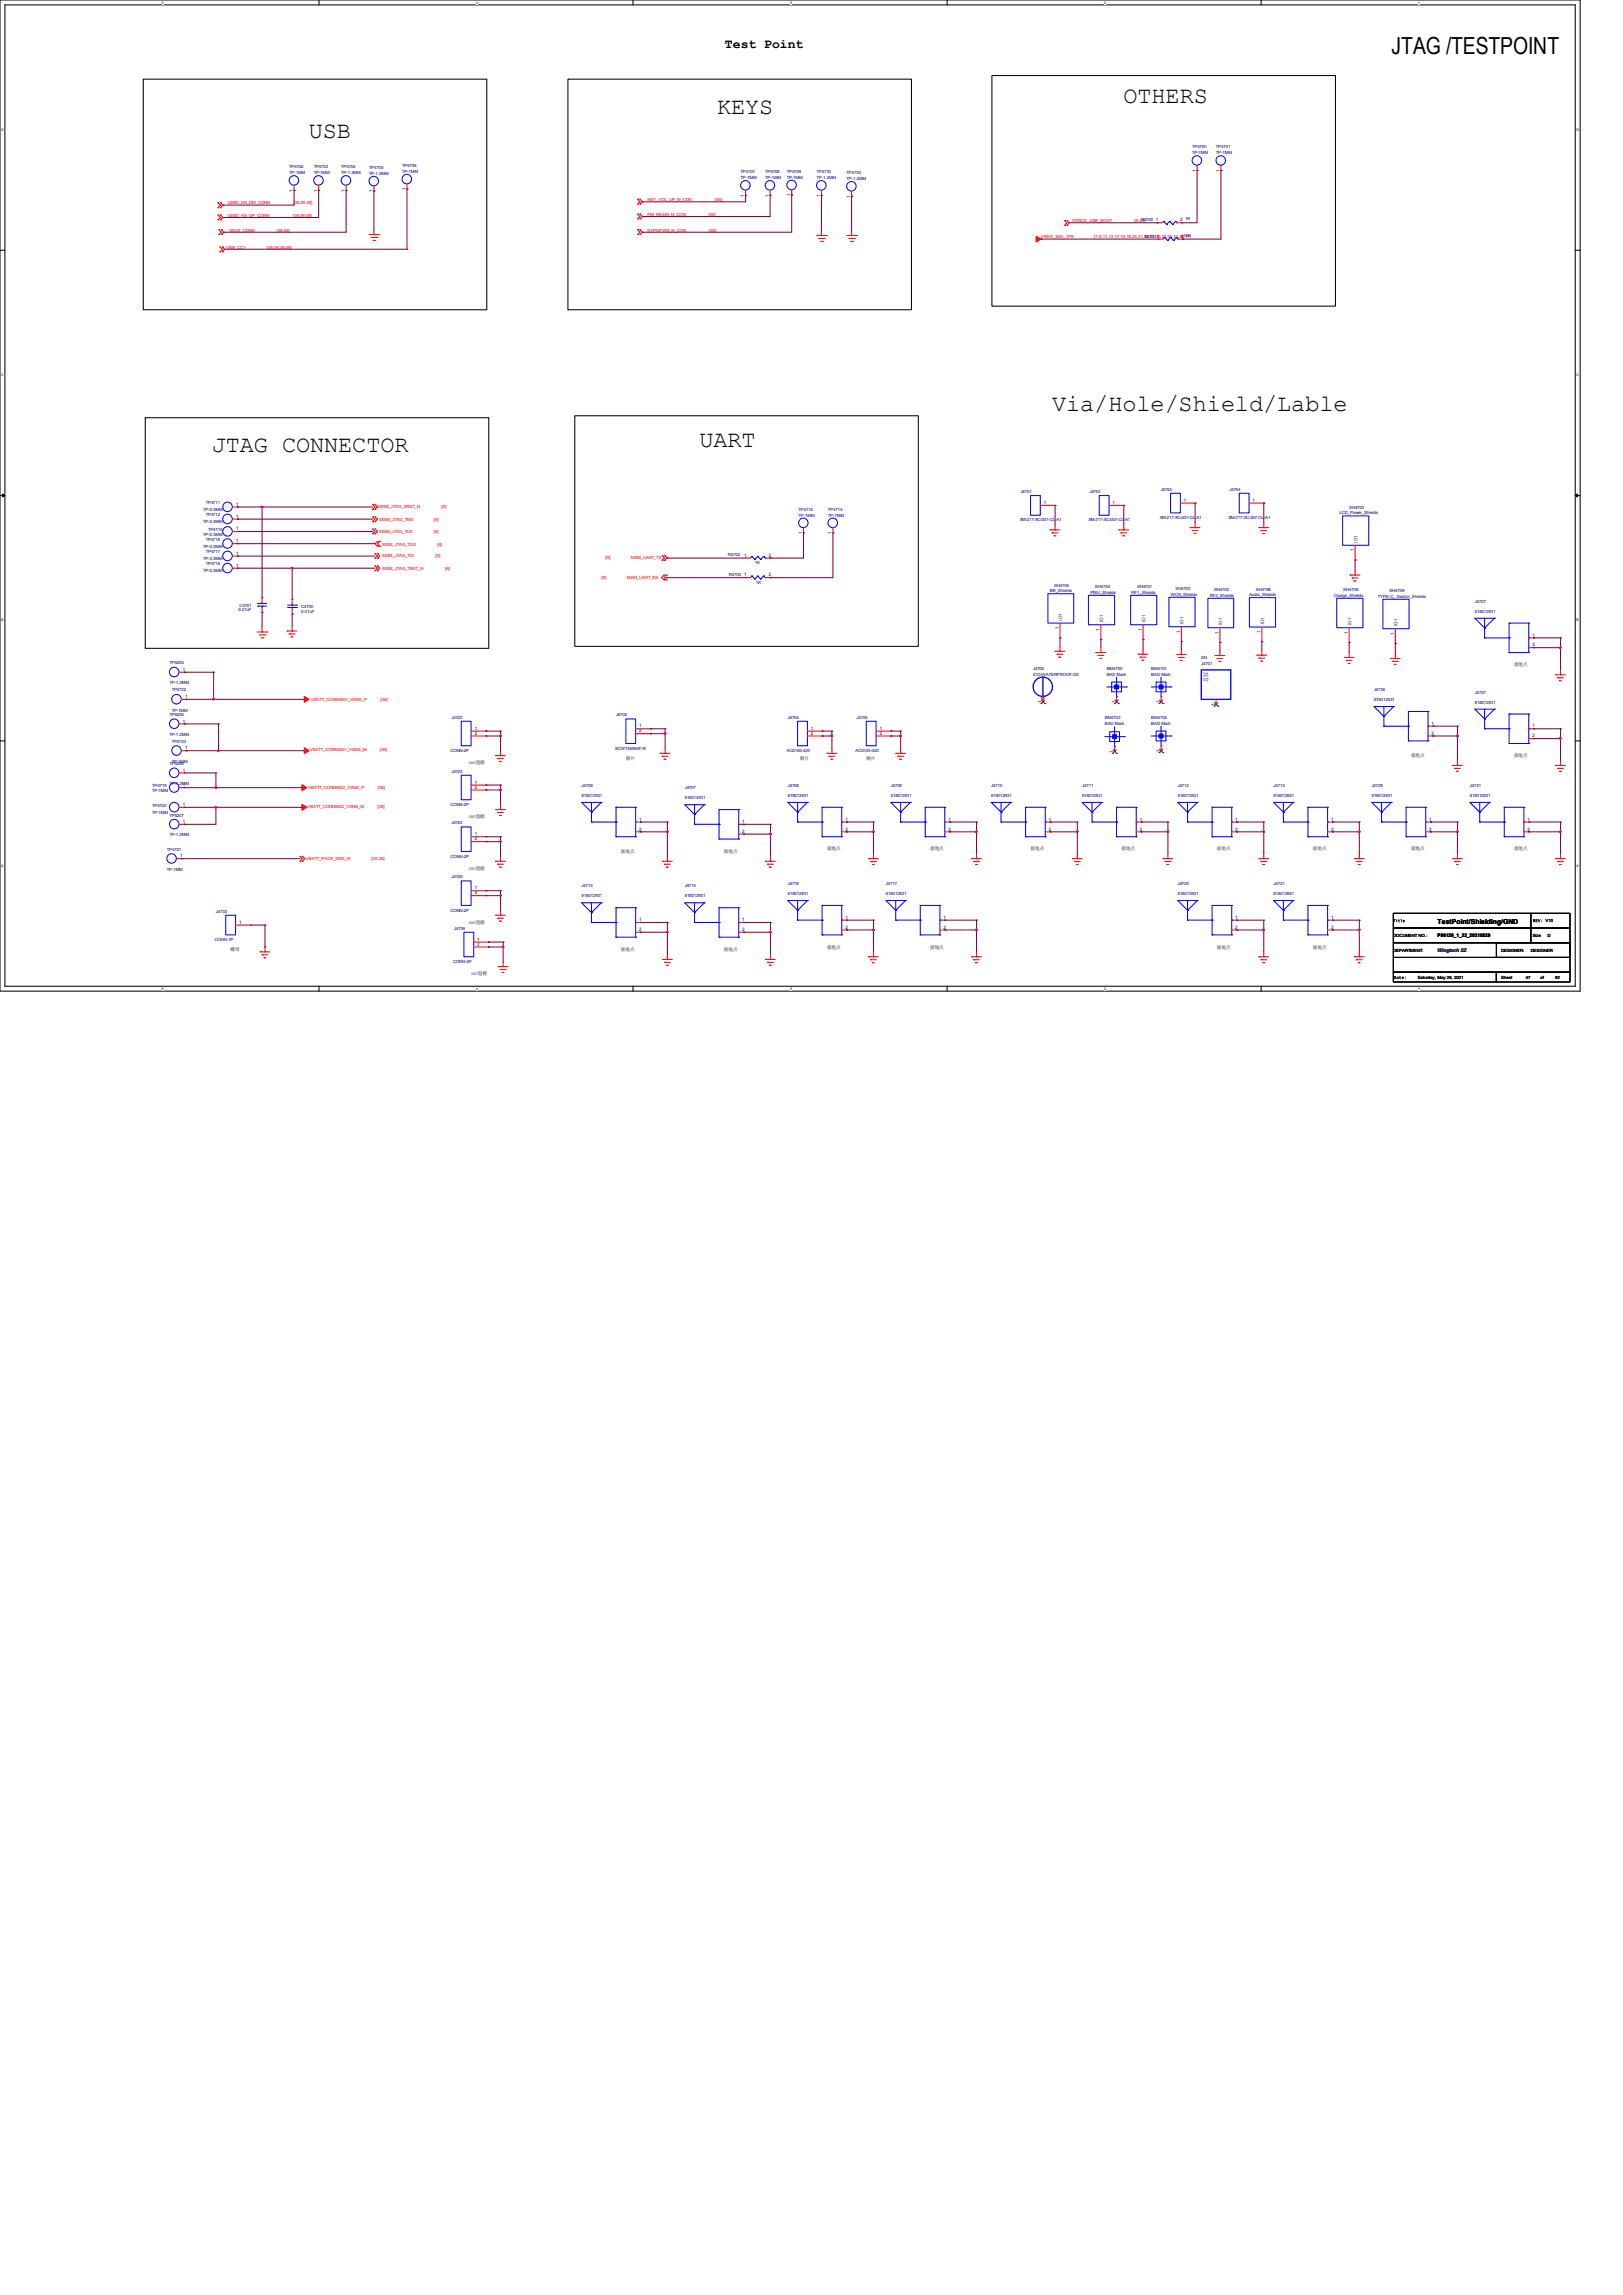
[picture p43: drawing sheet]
<svg xmlns="http://www.w3.org/2000/svg" width="210mm" height="297mm" viewBox="0 0 210 297" stroke-linecap="round" stroke-linejoin="round" font-family="sans-serif">
<defs><g id="words">
<g font-size="3">
<text x="180" y="7">JTAG /TESTPOINT</text>
<text x="40" y="17.9">USB</text>
<text x="92.8" y="14.8">KEYS</text>
<text x="145.4" y="13.3">OTHERS</text>
<text x="136.1" y="53.2">Via/Hole/Shield/Lable</text>
<text x="27.4" y="58.5">JTAG CONNECTOR</text>
<text x="90.5" y="57.9">UART</text>
</g>
<text font-size="1.7" x="93.8" y="6.3">Test Point</text>
<text font-size="1" fill="#00f" x="156.3" y="88.3" transform="rotate(-90 156.3 88.3)">SN</text>
<text font-size=".9" x="186" y="119.6">TestPoint/Shielding/GND</text>
<g font-size=".6" fill="#000080">
<text x="37.4" y="21.8">TP4702</text>
<text x="37.4" y="22.5">TP-1MM</text>
<text x="40.6" y="21.8">TP4703</text>
<text x="40.6" y="22.5">TP-1MM</text>
<text x="44.2" y="21.8">TP4704</text>
<text x="44.2" y="22.5">TP-1.2MM</text>
<text x="47.8" y="21.8">TP4705</text>
<text x="47.8" y="22.6">TP-1.2MM</text>
<text x="52" y="21.6">TP4706</text>
<text x="52" y="22.4">TP-1MM</text>
<text x="95.8" y="22.4">TP4707</text>
<text x="95.8" y="23.2">TP-1MM</text>
<text x="99" y="22.4">TP4708</text>
<text x="99" y="23.2">TP-1MM</text>
<text x="101.8" y="22.4">TP4709</text>
<text x="101.8" y="23.1">TP-1MM</text>
<text x="105.7" y="22.4">TP4710</text>
<text x="105.7" y="23.2">TP-1.2MM</text>
<text x="109.6" y="22.5">TP4730</text>
<text x="109.6" y="23.3">TP-1.2MM</text>
<text x="154.3" y="19.2">TP4700</text>
<text x="154.3" y="19.9">TP-1MM</text>
<text x="157.3" y="19.2">TP4701</text>
<text x="157.3" y="19.9">TP-1MM</text>
<text x="147.7" y="28.6">R4700</text>
<text x="153.4" y="28.4">1K</text>
<text x="148.1" y="30.8">R47011</text>
<text x="26.6" y="65.2">TP4711</text>
<text x="132.1" y="63.8">J4751</text>
<text x="141" y="63.8">J4752</text>
<text x="150.2" y="63.5">J4753</text>
<text x="159.1" y="63.5">J4754</text>
<text x="174.6" y="65.8">SH4700</text>
<text x="26.3" y="66.2">TP-0.3MM</text>
<text x="26.3" y="67.7">TP-0.3MM</text>
<text x="26.3" y="69.3">TP-0.3MM</text>
<text x="26.3" y="70.9">TP-0.3MM</text>
<text x="26.6" y="66.8">TP4712</text>
<text x="26.6" y="70">TP4716</text>
<text x="26.6" y="71.5">TP4717</text>
<text x="26.9" y="68.7">TP4715</text>
<text x="94.2" y="71.9">R4702</text>
<text x="103.3" y="66.1">TP4713</text>
<text x="103.3" y="66.8">TP-1MM</text>
<text x="107.1" y="66.1">TP4714</text>
<text x="107.1" y="66.8">TP-1MM</text>
<text x="131.9" y="67.5">XM-217-XC-007-CL-A1</text>
<text x="140.8" y="67.5">XM-217-XC-007-CL-A1</text>
<text x="150.1" y="67.2">XM-217-XC-007-CL-A1</text>
<text x="159" y="67.2">XM-217-XC-007-CL-A1</text>
<text x="173.4" y="66.6">LCD_Power_Shields</text>
<text x="26.3" y="72.5">TP-0.3MM</text>
<text x="26.3" y="74.1">TP-0.3MM</text>
<text x="26.6" y="73.2">TP4718</text>
<text x="94.3" y="74.6">R4703</text>
<text x="97.7" y="73">1K</text>
<text x="97.8" y="75.6">1K</text>
<text x="135.8" y="76.6">BB_Shields</text>
<text x="136.4" y="76">SH4705</text>
<text x="141.1" y="76.8">PMU_Shields</text>
<text x="141.7" y="76.1">SH4704</text>
<text x="146.4" y="76.8">RF1_Shields</text>
<text x="147.1" y="76.1">SH4701</text>
<text x="151.5" y="77.1">WCN_Shields</text>
<text x="152.1" y="76.4">SH4702</text>
<text x="156.5" y="77.2">RF2_Shields</text>
<text x="157.1" y="76.5">SH4703</text>
<text x="161.6" y="77.1">Audio_Shields</text>
<text x="162.5" y="76.5">SH4706</text>
<text x="172.6" y="77.2">Charge_Shields</text>
<text x="173.8" y="76.5">SH4708</text>
<text x="178.3" y="77.4">TYPE-C_ Switch_Shields</text>
<text x="179.8" y="76.6">SH4709</text>
<text x="30.9" y="79.1">0.01uF</text>
<text x="31" y="78.5">C4701</text>
<text x="39" y="78.7">C4700</text>
<text x="39" y="79.3">0.01uF</text>
<text x="190.8" y="78">J4727</text>
<text x="190.8" y="79.3">818012931</text>
<text x="21.9" y="86">TP5205</text>
<text x="21.9" y="88.6">TP-1.2MM</text>
<text x="22.2" y="89.5">TP4722</text>
<text x="133.7" y="86.7">J4700</text>
<text x="133.7" y="87.4">ICO-WATERPROOF-D3</text>
<text x="143.2" y="86.7">BM4700</text>
<text x="143.2" y="87.4">BAD Mark</text>
<text x="149" y="86.7">BM4701</text>
<text x="149" y="87.4">BAD Mark</text>
<text x="155.4" y="86.1">J4701</text>
<text x="155.4" y="85.3">SN</text>
<text x="177.8" y="89.5">J4736</text>
<text x="190.8" y="89.8">J4737</text>
<text x="21.9" y="92.6">TP5206</text>
<text x="21.9" y="95.3">TP-1.2MM</text>
<text x="22.2" y="92.1">TP-1MM</text>
<text x="58.4" y="93">J4722</text>
<text x="79.7" y="92.7">J4702</text>
<text x="101.9" y="93">J4704</text>
<text x="110.8" y="93">J4705</text>
<text x="143" y="93.1">BM4702</text>
<text x="143" y="93.9">BAD Mark</text>
<text x="149" y="93">BM4703</text>
<text x="149" y="93.8">BAD Mark</text>
<text x="177.8" y="90.7">818012931</text>
<text x="190.8" y="91.1">818012931</text>
<text x="19.7" y="101.9">TP4719</text>
<text x="21.9" y="99">TP5208</text>
<text x="21.9" y="101.6">TP-1.2MM</text>
<text x="22.2" y="96.1">TP4723</text>
<text x="22.2" y="98.7">TP-1MM</text>
<text x="58.3" y="97.3">CONN-2P</text>
<text x="58.4" y="100">J4723</text>
<text x="75.3" y="101.9">J4706</text>
<text x="79.6" y="97">SCWT45934F-R</text>
<text x="101.8" y="97.3">AC0100-420</text>
<text x="101.9" y="101.9">J4708</text>
<text x="110.7" y="97.3">AC0100-420</text>
<text x="115.3" y="101.9">J4709</text>
<text x="128.3" y="101.9">J4710</text>
<text x="140" y="101.9">J4711</text>
<text x="152.4" y="101.9">J4712</text>
<text x="164.8" y="101.9">J4713</text>
<text x="177.5" y="101.9">J4729</text>
<text x="190.2" y="101.9">J4731</text>
<text x="19.7" y="104.4">TP4720</text>
<text x="19.7" y="105.3">TP-1MM</text>
<text x="19.7" y="102.5">TP-1MM</text>
<text x="21.9" y="105.7">TP5207</text>
<text x="58.3" y="104.3">CONN-2P</text>
<text x="58.4" y="106.7">J4724</text>
<text x="75.3" y="103.1">818012931</text>
<text x="88.6" y="102.2">J4707</text>
<text x="88.6" y="103.4">818012931</text>
<text x="101.9" y="103.1">818012931</text>
<text x="115.3" y="103.1">818012931</text>
<text x="128.3" y="103.1">818012931</text>
<text x="140" y="103.1">818012931</text>
<text x="152.4" y="103.1">818012931</text>
<text x="164.8" y="103.1">818012931</text>
<text x="177.5" y="103.1">818012931</text>
<text x="190.2" y="103.1">818012931</text>
<text x="21.6" y="110.1">TP4721</text>
<text x="21.6" y="112.7">TP-1MM</text>
<text x="21.9" y="108.3">TP-1.2MM</text>
<text x="58.3" y="111">CONN-2P</text>
<text x="58.4" y="113.7">J4725</text>
<text x="27.9" y="118.1">J4733</text>
<text x="58.3" y="118">CONN-2P</text>
<text x="75.3" y="114.9">J4714</text>
<text x="75.3" y="116.1">818012931</text>
<text x="88.6" y="114.9">J4715</text>
<text x="88.6" y="116.1">818012931</text>
<text x="101.9" y="114.6">J4716</text>
<text x="101.9" y="115.8">818012931</text>
<text x="114.6" y="114.6">J4717</text>
<text x="114.6" y="115.8">818012931</text>
<text x="152.4" y="114.6">J4720</text>
<text x="152.4" y="115.8">818012931</text>
<text x="164.8" y="114.6">J4721</text>
<text x="164.8" y="115.8">818012931</text>
<text x="27.8" y="121.8">CONN-1P</text>
<text x="58.6" y="124.6">CONN-2P</text>
<text x="58.8" y="120.3">J4726</text>
</g>
<g font-size=".6">
<text x="154.7" y="22.2" transform="rotate(-90 154.7 22.2)">1</text>
<text x="157.8" y="22.2" transform="rotate(-90 157.8 22.2)">1</text>
<text x="37.9" y="24.8" transform="rotate(-90 37.9 24.8)">1</text>
<text x="41.1" y="24.8" transform="rotate(-90 41.1 24.8)">1</text>
<text x="44.6" y="24.8" transform="rotate(-90 44.6 24.8)">1</text>
<text x="48.2" y="24.9" transform="rotate(-90 48.2 24.9)">1</text>
<text x="52.5" y="24.6" transform="rotate(-90 52.5 24.6)">1</text>
<text x="96.3" y="25.4" transform="rotate(-90 96.3 25.4)">1</text>
<text x="99.5" y="25.4" transform="rotate(-90 99.5 25.4)">1</text>
<text x="102.3" y="25.4" transform="rotate(-90 102.3 25.4)">1</text>
<text x="106.1" y="25.4" transform="rotate(-90 106.1 25.4)">1</text>
<text x="110" y="25.6" transform="rotate(-90 110 25.6)">1</text>
<text x="149.6" y="28.7">1</text>
<text x="152.7" y="28.7">2</text>
<text x="152.9" y="30.8">210K</text>
<text x="30.6" y="65.4">1</text>
<text x="135.1" y="65.2">1</text>
<text x="144" y="65.2">1</text>
<text x="153.2" y="64.9">1</text>
<text x="162.1" y="64.9">1</text>
<text x="30.6" y="67">1</text>
<text x="30.6" y="68.6">1</text>
<text x="30.6" y="70.2">1</text>
<text x="30.6" y="71.8">1</text>
<text x="103.8" y="69.1" transform="rotate(-90 103.8 69.1)">1</text>
<text x="107.6" y="69.1" transform="rotate(-90 107.6 69.1)">1</text>
<text x="175.2" y="71.4" transform="rotate(-90 175.2 71.4)">1</text>
<text x="30.6" y="73.4">1</text>
<text x="96.3" y="72.1">1</text>
<text x="96.3" y="74.6">1</text>
<text x="99.5" y="72.1">2</text>
<text x="99.5" y="74.6">2</text>
<text x="137" y="81.4" transform="rotate(-90 137 81.4)">1</text>
<text x="142.3" y="81.7" transform="rotate(-90 142.3 81.7)">1</text>
<text x="147.7" y="81.7" transform="rotate(-90 147.7 81.7)">1</text>
<text x="152.7" y="81.9" transform="rotate(-90 152.7 81.9)">1</text>
<text x="157.7" y="82" transform="rotate(-90 157.7 82)">1</text>
<text x="163.1" y="82" transform="rotate(-90 163.1 82)">1</text>
<text x="174.4" y="82" transform="rotate(-90 174.4 82)">1</text>
<text x="180.4" y="82.2" transform="rotate(-90 180.4 82.2)">1</text>
<text x="198.3" y="82.4">1</text>
<text x="198.3" y="83.7">2</text>
<text x="23.7" y="86.8">1</text>
<text x="195.9" y="86.2">接地点</text>
<text x="23.7" y="93.5">1</text>
<text x="24" y="90.3">1</text>
<text x="61.4" y="94.4">1</text>
<text x="61.4" y="95.1">2</text>
<text x="82.7" y="94.1">1</text>
<text x="82.7" y="94.8">2</text>
<text x="104.9" y="94.4">1</text>
<text x="104.9" y="95.1">2</text>
<text x="113.8" y="94.4">1</text>
<text x="113.8" y="95.1">2</text>
<text x="134.8" y="91" transform="rotate(-90 134.8 91)">1</text>
<text x="144.3" y="91" transform="rotate(-90 144.3 91)">1</text>
<text x="150.1" y="91" transform="rotate(-90 150.1 91)">1</text>
<text x="157.2" y="91.3" transform="rotate(-90 157.2 91.3)">1</text>
<text x="185.2" y="93.8">1</text>
<text x="185.2" y="95.1">2</text>
<text x="198.3" y="94.1">1</text>
<text x="198.3" y="95.4">2</text>
<text x="23.7" y="99.9">1</text>
<text x="23.7" y="101.8">1</text>
<text x="24" y="97">1</text>
<text x="60.7" y="98.9">SMT</text>
<text x="61.4" y="101.4">1</text>
<text x="61.6" y="98.9">泡棉</text>
<text x="81" y="98.3">钢片</text>
<text x="103.5" y="98.3">钢片</text>
<text x="112.1" y="98.3">钢片</text>
<text x="144.1" y="97.4" transform="rotate(-90 144.1 97.4)">1</text>
<text x="150.1" y="97.3" transform="rotate(-90 150.1 97.3)">1</text>
<text x="182.6" y="98">接地点</text>
<text x="195.9" y="98">接地点</text>
<text x="23.7" y="104.3">1</text>
<text x="23.7" y="106.5">1</text>
<text x="60.7" y="105.9">SMT</text>
<text x="61.4" y="102.1">2</text>
<text x="61.6" y="105.9">泡棉</text>
<text x="82.7" y="106.2">1</text>
<text x="82.7" y="107.5">2</text>
<text x="96.1" y="106.5">1</text>
<text x="96.1" y="107.8">2</text>
<text x="109.4" y="106.2">1</text>
<text x="109.4" y="107.5">2</text>
<text x="122.7" y="106.2">1</text>
<text x="122.7" y="107.5">2</text>
<text x="135.7" y="106.2">1</text>
<text x="135.7" y="107.5">2</text>
<text x="147.5" y="106.2">1</text>
<text x="147.5" y="107.5">2</text>
<text x="159.8" y="106.2">1</text>
<text x="159.8" y="107.5">2</text>
<text x="172.3" y="106.2">1</text>
<text x="172.3" y="107.5">2</text>
<text x="184.9" y="106.2">1</text>
<text x="184.9" y="107.5">2</text>
<text x="197.6" y="106.2">1</text>
<text x="197.6" y="107.5">2</text>
<text x="23.3" y="111">1</text>
<text x="60.7" y="112.6">SMT</text>
<text x="61.4" y="108.1">1</text>
<text x="61.4" y="108.8">2</text>
<text x="61.6" y="112.6">泡棉</text>
<text x="80.3" y="110.4">接地点</text>
<text x="93.7" y="110.4">接地点</text>
<text x="107" y="110.1">接地点</text>
<text x="120.4" y="110.1">接地点</text>
<text x="133.4" y="110.1">接地点</text>
<text x="145.1" y="110.1">接地点</text>
<text x="157.5" y="110.1">接地点</text>
<text x="169.9" y="110.1">接地点</text>
<text x="182.6" y="110.1">接地点</text>
<text x="195.9" y="110.1">接地点</text>
<text x="30.9" y="119.6">1</text>
<text x="60.7" y="119.6">SMT</text>
<text x="61.4" y="115.1">1</text>
<text x="61.4" y="115.7">2</text>
<text x="61.6" y="119.6">泡棉</text>
<text x="82.7" y="119.2">1</text>
<text x="96.1" y="119.2">1</text>
<text x="109.4" y="118.9">1</text>
<text x="122.1" y="118.9">1</text>
<text x="159.8" y="118.9">1</text>
<text x="172.3" y="118.9">1</text>
<text x="200" y="119.4">V10</text>
<text x="29.8" y="123.1">螺母</text>
<text x="61.8" y="121.8">1</text>
<text x="61.8" y="122.4">2</text>
<text x="80.3" y="123.1">接地点</text>
<text x="82.7" y="120.5">2</text>
<text x="93.7" y="123.1">接地点</text>
<text x="96.1" y="120.5">2</text>
<text x="107" y="122.8">接地点</text>
<text x="109.4" y="120.2">2</text>
<text x="120.4" y="122.8">接地点</text>
<text x="122.1" y="120.2">2</text>
<text x="157.5" y="122.8">接地点</text>
<text x="159.8" y="120.2">2</text>
<text x="169.9" y="122.8">接地点</text>
<text x="172.3" y="120.2">2</text>
<text x="180.3" y="121.3">DOCUMENT NO.:</text>
<text x="180.3" y="123.2">DEPARTMENT:</text>
<text x="186" y="121.3">P86120_1_22_20210529</text>
<text x="194.3" y="123.2">DESIGNER:</text>
<text x="198.1" y="123.2">DESIGNER</text>
<text x="198.3" y="121.3">Size</text>
<text x="200.2" y="121.3">D</text>
<text x="61" y="126.2">SMT</text>
<text x="61.8" y="126.2">泡棉</text>
<text x="183.5" y="126.8">Saturday, May 29, 2021</text>
<text x="194.3" y="126.8">Sheet</text>
<text x="197.4" y="126.8">47</text>
<text x="199.3" y="126.8">of</text>
<text x="201.2" y="126.8">92</text>
</g>
<g font-size=".6" fill="#f00">
<text x="29.5" y="26.5">USB0_HS_DM_CONN</text>
<text x="29.5" y="28.1">USB0_HS_DP_CONN</text>
<text x="29.6" y="30">VBUS_CONN</text>
<text x="35.8" y="30">[36,48]</text>
<text x="37.9" y="28.1">[36,39,48]</text>
<text x="38" y="26.5">[36,39,48]</text>
<text x="83.8" y="27.9">PM_RESIN_N_CON</text>
<text x="83.8" y="26">KEY_VOL_UP_N_CON</text>
<text x="83.8" y="30">KYPDPWR_N_CON</text>
<text x="91.7" y="27.9">[46]</text>
<text x="91.8" y="30">[46]</text>
<text x="92.5" y="26">[46]</text>
<text x="138.8" y="28.7">FORCE_USB_BOOT</text>
<text x="146.8" y="28.7">[8,29]</text>
<text x="29.3" y="32.2">USB_CC1</text>
<text x="34.5" y="32.2">[28,36,39,48]</text>
<text x="134.7" y="30.8">VREG_S4A_1P8</text>
<text x="141.6" y="30.8">[7,8,11,13,17,18,19,25,31,32,33,36,37,39,41,59,77]</text>
<text x="49" y="65.7">MSM_JTAG_SRST_N</text>
<text x="57.1" y="65.7">[6]</text>
<text x="49.1" y="69">MSM_JTAG_TCK</text>
<text x="49.1" y="67.4">MSM_JTAG_TMS</text>
<text x="49.5" y="70.6">MSM_JTAG_TDO</text>
<text x="56.1" y="69">[6]</text>
<text x="56.1" y="67.4">[6]</text>
<text x="56.6" y="70.6">[6]</text>
<text x="49.5" y="72.1">MSM_JTAG_TDI</text>
<text x="49.5" y="73.7">MSM_JTAG_TRST_N</text>
<text x="56.3" y="72.1">[6]</text>
<text x="57.6" y="73.7">[6]</text>
<text x="77.8" y="74.9">[8]</text>
<text x="78.4" y="72.3">[8]</text>
<text x="81.1" y="74.9">MSM_UART_RX</text>
<text x="81.6" y="72.3">MSM_UART_TX</text>
<text x="40.2" y="90.7">VBATT_CONN3601_VSNS_P</text>
<text x="49.2" y="90.7">[36]</text>
<text x="40.1" y="97.2">VBATT_CONN3601_VSNS_M</text>
<text x="49.1" y="97.2">[36]</text>
<text x="39.8" y="104.5">VBATT_CONN3602_VSNS_M</text>
<text x="39.9" y="102.2">VBATT_CONN3602_VSNS_P</text>
<text x="48.9" y="104.5">[36]</text>
<text x="48.9" y="102.2">[36]</text>
<text x="39.6" y="111.3">VBATT_PACK_SNS_M</text>
<text x="48.1" y="111.3">[28,36]</text>
</g>
<g font-size=".6" fill="#004080">
<text x="175.6" y="70.2" transform="rotate(-90 175.6 70.2)">IO1</text>
<text x="137.5" y="80.3" transform="rotate(-90 137.5 80.3)">IO1</text>
<text x="142.7" y="80.5" transform="rotate(-90 142.7 80.5)">IO1</text>
<text x="148.2" y="80.5" transform="rotate(-90 148.2 80.5)">IO1</text>
<text x="153.2" y="80.8" transform="rotate(-90 153.2 80.8)">IO1</text>
<text x="158.2" y="80.9" transform="rotate(-90 158.2 80.9)">IO1</text>
<text x="163.6" y="80.8" transform="rotate(-90 163.6 80.8)">IO1</text>
<text x="174.9" y="80.9" transform="rotate(-90 174.9 80.9)">IO1</text>
<text x="180.8" y="81" transform="rotate(-90 180.8 81)">IO1</text>
</g>
<text font-size=".6" fill="#400040" x="186" y="123.2">Wingtech SZ</text>
<g font-size=".5">
<text x="21" y=".5">5</text>
<text x="61.6" y=".5">4</text>
<text x="102.2" y=".5">3</text>
<text x="142.9" y=".5">2</text>
<text x="183.5" y=".5">1</text>
<text x=".2" y="16.9">D</text>
<text x="204" y="16.9">D</text>
<text x=".2" y="48.6">C</text>
<text x="204" y="48.6">C</text>
<text x=".2" y="80.4">B</text>
<text x="204" y="80.4">B</text>
<text x=".2" y="112.1">A</text>
<text x="204" y="112.1">A</text>
<text x="21" y="128.1">5</text>
<text x="61.6" y="128.1">4</text>
<text x="102.2" y="128.1">3</text>
<text x="142.9" y="128.1">2</text>
<text x="183.5" y="128.1">1</text>
</g>
</g></defs>
<path d="M0 0h204.5v128.3h-204.5zM.6 .6h203.2v127h-203.2z" fill="none" stroke="#000" stroke-width=".13"/>
<g fill="#fff">
<path d="M21 .1h.2v.5h-.2z"/>
<path d="M21 127.7h.2v.5h-.2z"/>
</g>
<path d="M41.3 0v.6M41.3 127.6v.7" fill="none" stroke="#000" stroke-width=".13"/>
<g fill="#fff">
<path d="M61.6 .1h.2v.5h-.2z"/>
<path d="M61.6 127.7h.2v.5h-.2z"/>
</g>
<path d="M81.9 0v.6M81.9 127.6v.7" fill="none" stroke="#000" stroke-width=".13"/>
<g fill="#fff">
<path d="M102.2 .1h.2v.5h-.2z"/>
<path d="M102.2 127.7h.2v.5h-.2z"/>
</g>
<path d="M122.6 0v.6M122.6 127.6v.7" fill="none" stroke="#000" stroke-width=".13"/>
<g fill="#fff">
<path d="M142.9 .1h.2v.5h-.2z"/>
<path d="M142.9 127.7h.2v.5h-.2z"/>
</g>
<path d="M163.2 0v.6M163.2 127.6v.7" fill="none" stroke="#000" stroke-width=".13"/>
<g fill="#fff">
<path d="M183.5 .1h.2v.5h-.2z"/>
<path d="M183.5 127.7h.2v.5h-.2z"/>
<path d="M.2 16.5h.3v.5h-.3z"/>
<path d="M204 16.5h.3v.5h-.3z"/>
<path d="M.2 48.3h.3v.5h-.3z"/>
<path d="M204 48.3h.3v.5h-.3z"/>
</g>
<path d="M0 32.4h.6M203.8 32.4h.7" fill="none" stroke="#000" stroke-width=".13"/>
<g fill="#fff">
<path d="M.2 80h.2v.5h-.2z"/>
<path d="M204 80h.3v.5h-.3z"/>
</g>
<path d="M0 64.1h.6M203.8 64.1h.7" fill="none" stroke="#000" stroke-width=".13"/>
<path d="M.3 63.9l.3 .2-.3 .2zM203.8 64.1l.3-.2v.4z" fill="#000" stroke="#000" stroke-width=".13"/>
<g fill="#fff">
<path d="M.2 111.8h.3v.5h-.3z"/>
<path d="M204 111.8h.3v.5h-.3z"/>
</g>
<g fill="none" stroke="#000" stroke-width=".13">
<path d="M18.5 10.2h44.5v29.9h-44.5zM73.5 10.2h44.4v29.9h-44.4zM128.4 9.8h44.4v29.8h-44.4zM18.8 54.1h44.4v29.8h-44.4zM74.4 53.8h44.4v29.9h-44.4zM0 95.9h.6M203.8 95.9h.7M180.3 118.2h17.8v1.9h-17.8zM198.1 118.2h5.1v1.9h-5.1zM180.3 120.1h17.8v1.9h-17.8zM180.3 125.8h13.3v1.3h-13.3zM180.3 123.9h22.9v1.9h-22.9z"/>
<path d="M180.3 122h22.9v1.9h-22.9zM193.6 125.8h9.6v1.3h-9.6zM193.6 122h9.6v1.9h-9.6zM198.1 120.1h5.1v1.9h-5.1z"/>
</g>
<g fill="none" stroke="#f00" stroke-width=".13">
<path d="M28.2 26.2h.1M28.2 26.9h.1M28.2 27.8h.1M28.2 28.4h.1M28.2 26.2l.3 .3-.3 .4M28.2 27.8l.3 .4-.3 .2M28.3 29.7h.1M28.3 30.4h.1M28.3 29.7l.4 .4-.4 .3M28.4 32h.1M28.4 32.6h.1M28.4 32l.4 .3-.4 .3"/>
<path d="M28.5 26.9h.1M28.5 26.2h.1M28.5 28.4h.1M28.5 27.8h.1M28.5 26.2l.3 .3-.3 .4M28.5 27.8l.3 .4-.3 .2M28.7 30.4h.1M28.7 29.7h.1M28.7 29.7l.3 .4-.3 .3M28.8 32.6h.1M28.8 32h.1M28.8 32l.3 .3-.3 .3"/>
<path d="M38.1 24.6h.1M38.1 24v.6M41.2 24.6h.1M41.2 24v.6M44.8 24.6h.1M44.8 24v.6M47.8 30.4h1.2M48 30.7h.8M48.3 31.1h.2M48.4 30.4h.1M48.4 29.7v.7M48.5 31.1h.1"/>
<path d="M48.8 30.7h.1M49 30.4h.1M52.7 24.5h.1M52.7 23.8v.7M82.5 27.7h.1M82.5 28.3h.1M82.5 25.8h.1M82.5 26.4h.1M82.5 29.7h.1M82.5 30.4h.1M82.5 27.7l.3 .3-.3 .3M82.5 25.8l.3 .3-.3 .3"/>
<path d="M82.5 29.7l.3 .4-.3 .3M82.8 28.3h.1M82.8 27.7h.1M82.8 26.4h.1M82.8 25.8h.1M82.8 30.4h.1M82.8 29.7h.1M82.8 27.7l.3 .3-.3 .3M82.8 25.8l.3 .3-.3 .3M82.8 29.7l.3 .4-.3 .3M96.5 25.3h.1M96.5 24.6v.7"/>
<path d="M99.7 25.3h.1M99.7 24.6v.7M102.4 25.2h.1M102.4 24.6v.6M105.7 30.5h1.2M105.9 30.9h.8M106.2 31.2h.2M106.3 30.5h.1M106.3 25.3h.1M106.3 24.6v.7M106.3 29.8v.7M106.4 31.2h.1"/>
<path d="M106.7 30.9h.1M106.9 30.5h.1M109.6 30.5h1.2M109.8 30.9h.8M110.1 31.2h.2M110.2 30.5h.1M110.2 25.4h.1M110.2 24.8v.6M110.2 29.8v.7M110.3 31.2h.1M110.6 30.9h.1M110.8 30.5h.1"/>
<path d="M137.8 28.5h.1M137.8 29.2h.1M137.8 28.5l.2 .3-.2 .4M138 29.2h.1M138 28.5h.1M138 28.5l.4 .3-.4 .4M149.9 30.9h.1M149.9 30.9h.6M152.4 30.9h.6M153 30.9h.1M154.9 22.1h.1M154.9 21.4v.7"/>
<path d="M158 22.1h.1M158 21.4v.7M30.1 65.6h.6M30.1 67.2h.6M30.1 68.8h.6M30.1 70.4h.6M30.7 65.6h.1M30.7 67.2h.1M30.7 68.8h.1M30.7 70.4h.1M33.9 77.3h.1M33.9 79.2h.1"/>
<path d="M33.9 77.3v.7M33.9 78.6v.6M37.8 77.6h.1M37.8 79.5h.1M37.8 77.6v.6M37.8 78.8v.7M48.2 65.9h.1M48.2 65.3h.1M48.2 69.1h.1M48.2 68.5h.1M48.2 67.5h.1M48.2 66.9h.1"/>
<path d="M48.2 65.3l.3 .3-.3 .3M48.2 68.5l.3 .3-.3 .3M48.2 66.9l.3 .3-.3 .3M48.5 65.9h.1M48.5 65.3h.1M48.5 72.3h.1M48.5 71.6h.1M48.5 69.1h.1M48.5 68.5h.1M48.5 73.9h.1M48.5 73.2h.1M48.5 67.5h.1"/>
<path d="M48.5 66.9h.1M48.5 65.3l.4 .3-.4 .3M48.5 71.6l.4 .4-.4 .3M48.5 68.5l.4 .3-.4 .3M48.5 73.2l.4 .3-.4 .4M48.5 66.9l.4 .3-.4 .3M48.9 72.3h.1M48.9 71.6h.1M48.9 70.7h.1M48.9 70.1h.1M48.9 73.9h.1M48.9 73.2h.1"/>
<path d="M48.9 71.6l.2 .4-.2 .3M48.9 70.1l-.4 .3 .4 .3M48.9 73.2l.2 .3-.2 .4M49.1 70.1h.1M49.1 70.7h.1M49.1 70.1l-.2 .3 .2 .3M85.7 71.9h.1M85.7 72.5h.1M85.7 71.9l.3 .3-.3 .3M85.9 74.4h.1M85.9 75.1h.1M85.9 74.4l-.3 .4 .3 .3"/>
<path d="M86 72.5h.1M86 71.9h.1M86 71.9l.3 .3-.3 .3M86.2 74.4h.1M86.2 75.1h.1M86.2 74.4l-.3 .4 .3 .3M96.5 72.2h.1M96.5 72.2h.6M99 72.2h.7M99.7 72.2h.1M134.6 65.4h1.9M135.9 68.6h.1"/>
<path d="M135.9 68.6h1.3M136.1 69h.1M136.1 69h.8M136.4 69.3h.1M136.4 69.3h.3M136.5 68.6h.1M136.5 65.4h.1M136.5 67.9v.7M143.5 65.4h1.9M144.8 68.6h.1M144.8 68.6h1.2M145 69h.1"/>
<path d="M145 69h.8M145.3 69.3h.1M145.3 69.3h.2M145.4 68.6h.1M145.4 65.4h.1M145.4 67.9v.7M154 68.3h.1M154 68.3h1.3M154.3 68.7h.1M154.3 68.7h.7M154.5 69h.1M154.5 69h.3"/>
<path d="M154.6 68.3h.1M154.6 67.6v.7M162.9 68.3h.1M162.9 68.3h1.3M163.2 68.7h.1M163.2 68.7h.7M163.4 69h.1M163.4 69h.3M163.5 68.3h.1M163.5 67.6v.7M174.7 74.4h.1M174.7 74.4h1.3"/>
<path d="M175 74.8h.1M175 74.8h.7M175.2 75.2h.1M175.2 75.2h.3M175.3 74.4h.1M175.3 73.8v.6M23.2 87h.6M23.2 93.7h.6M23.5 97.2h.6M23.8 87h.1M23.8 93.7h.1M24.1 97.2h.1"/>
<path d="M33.3 81.8h1.2M33.5 82.2h.8M33.8 82.5h.2M33.9 81.8h.1M33.9 81.2v.6M34 82.5h.1M34.3 82.2h.1M34.5 81.8h.1M37.2 81.7h.1M37.2 81.7h1.2M37.4 82h.1M37.4 82h.8"/>
<path d="M37.7 82.4h.1M37.7 82.4h.2M37.8 81.7h.1M37.8 81v.7M61 95.2h1.9M61 94.6h1.9M62.9 94.6h.1M62.9 95.2h.1M64.1 97.8h.1M64.1 97.8h1.3M64.4 98.2h.1M64.4 98.2h.8"/>
<path d="M64.6 98.6h.1M64.6 98.6h.3M64.8 97.8h.1M64.8 97.2v.6M82.3 94.3h1.9M82.3 95h1.9M84.2 94.3h.1M84.2 95h.1M85.4 97.5h.1M85.4 97.5h1.3M85.7 97.9h.1M85.7 97.9h.7"/>
<path d="M85.9 98.3h.1M85.9 98.3h.3M86.1 97.5h.1M86.1 96.9v.6M107 97.5h.1M107 97.5h1.3M107.3 97.9h.1M107.3 97.9h.7M107.5 98.3h.1M107.5 98.3h.3M107.7 97.5h.1M107.7 96.9v.6"/>
<path d="M113.4 95.2h1.9M113.4 94.6h1.9M115.3 94.6h.1M115.3 95.2h.1M115.9 97.5h.1M115.9 97.5h1.3M116.2 97.9h.1M116.2 97.9h.7M116.4 98.3h.1M116.4 98.3h.3M116.5 97.5h.1M116.5 96.9v.6"/>
<path d="M136.5 84.3h.1M136.5 84.3h1.3M136.8 84.7h.1M136.8 84.7h.7M137 85h.1M137 85h.3M137.2 84.3h.1M137.2 82.5h.1M137.2 80.6v1.9M137.2 83.7v.6M141.8 84.5h.1M141.8 84.5h1.3"/>
<path d="M142.1 84.8h.1M142.1 84.8h.7M142.3 85.2h.1M142.3 85.2h.3M142.5 84.5h.1M142.5 82.8h.1M142.5 80.9v1.9M142.5 83.8v.7M147.3 84.7h.1M147.3 84.7h1.2M147.5 85h.1M147.5 85h.8"/>
<path d="M147.8 85.4h.1M147.8 85.4h.2M147.9 84.7h.1M147.9 82.8h.1M147.9 80.9v1.9M147.9 84v.7M152.2 84.7h.1M152.2 84.7h1.3M152.5 85.1h.1M152.5 85.1h.7M152.7 85.5h.1M152.7 85.5h.3"/>
<path d="M152.9 84.7h.1M152.9 84.1v.6M157.2 84.8h.1M157.2 84.8h1.3M157.4 91.1h.1M157.4 90.5v.6M157.5 85.2h.1M157.5 85.2h.7M157.7 85.6h.1M157.7 85.6h.3M157.9 84.8h.1M157.9 84.2v.6"/>
<path d="M162.6 84.8h.1M162.6 84.8h1.3M162.9 85.2h.1M162.9 85.2h.8M163.2 85.6h.1M163.2 85.6h.2M163.3 84.8h.1M163.3 83.1h.1M163.3 81.2v1.9M163.3 84.2v.6M173.9 85.1h.1M173.9 85.1h1.3"/>
<path d="M174.2 85.5h.1M174.2 85.5h.8M174.5 85.9h.1M174.5 85.9h.2M174.6 85.1h.1M174.6 83.1h.1M174.6 81.2v1.9M174.6 84.5v.6M179.9 85.2h.1M179.9 85.2h1.3M180.2 85.6h.1M180.2 85.6h.7"/>
<path d="M180.4 86h.1M180.4 86h.3M180.6 85.2h.1M180.6 84.6v.6M184.8 94h.6M184.8 95.2h.6M185.4 94h.1M185.4 95.2h.1M188 99.1h.1M188 99.1h1.2M188.2 99.4h.1M188.2 99.4h.8"/>
<path d="M188.5 99.8h.1M188.5 99.8h.2M188.6 99.1h.1M188.6 98.4v.7M197.8 82.5h.7M197.8 94.3h.7M197.8 95.6h.7M197.8 83.8h.7M198.5 94.3h.1M198.5 95.6h.1M198.5 82.5h.1M198.5 83.8h.1"/>
<path d="M201.3 99.1h.1M201.3 87.3h.1M201.3 99.1h1.3M201.3 87.3h1.3M201.5 99.4h.1M201.5 87.7h.1M201.5 99.4h.8M201.5 87.7h.8M201.8 99.8h.1M201.8 88.1h.1M201.8 99.8h.3M201.8 88.1h.3"/>
<path d="M201.9 99.1h.1M201.9 87.3h.1M201.9 86.7v.6M201.9 98.4v.7M22.9 111.1h.6M23.2 104.5h.6M23.2 100h.6M23.5 111.1h.1M23.8 104.5h.1M23.8 100h.1M30.5 119.7h1.9M32.4 119.7h.1"/>
<path d="M38.8 111.5h.1M38.8 110.8h.1M38.8 110.8l.3 .3-.3 .4M39.1 111.5h.1M39.1 110.8h.1M39.1 110.8l.4 .3-.4 .4M61 101.6h1.9M61 102.2h1.9M61 115.3h1.9M61 115.9h1.9M62.9 101.6h.1M62.9 102.2h.1"/>
<path d="M62.9 115.3h.1M62.9 115.9h.1M64.1 104.8h.1M64.1 111.5h.1M64.1 118.4h.1M64.1 111.5h1.3M64.1 104.8h1.3M64.1 118.4h1.3M64.4 105.2h.1M64.4 111.8h.1M64.4 118.8h.1M64.4 111.8h.8"/>
<path d="M64.4 105.2h.8M64.4 118.8h.8M64.6 105.5h.1M64.6 112.2h.1M64.6 119.2h.1M64.6 112.2h.3M64.6 105.5h.3M64.6 119.2h.3M64.8 104.8h.1M64.8 111.5h.1M64.8 118.4h.1M64.8 104.1v.7"/>
<path d="M64.8 110.8v.7M64.8 117.8v.6M82.3 106.4h.6M82.3 107.7h.6M82.3 119.4h.6M82.9 106.4h.1M82.9 107.7h.1M82.9 119.4h.1M85.7 111.5h.1M85.7 111.5h1.3M86 111.8h.1M86 111.8h.7"/>
<path d="M86.2 112.2h.1M86.2 112.2h.3M86.4 111.5h.1M86.4 110.8v.7M95.6 106.7h.6M95.6 107.9h.6M96.2 106.7h.1M96.2 107.9h.1M99.1 111.5h.1M99.1 111.5h1.2M99.3 111.8h.1M99.3 111.8h.8"/>
<path d="M99.6 112.2h.1M99.6 112.2h.2M99.7 111.5h.1M99.7 110.8v.7M112.4 111.1h.1M112.4 111.1h1.3M112.6 111.5h.1M112.6 111.5h.8M112.9 111.9h.1M112.9 111.9h.3M113 111.1h.1M113 110.5v.6"/>
<path d="M122.3 106.4h.6M122.3 107.7h.6M122.9 106.4h.1M122.9 107.7h.1M125.7 111.1h.1M125.7 111.1h1.3M126 111.5h.1M126 111.5h.7M126.2 111.9h.1M126.2 111.9h.3M126.4 111.1h.1M126.4 110.5v.6"/>
<path d="M135.3 106.4h.6M135.3 107.7h.6M135.9 106.4h.1M135.9 107.7h.1M138.8 111.1h.1M138.8 111.1h1.2M139 111.5h.1M139 111.5h.8M139.3 111.9h.1M139.3 111.9h.2M139.4 111.1h.1M139.4 110.5v.6"/>
<path d="M147 106.4h.7M147 107.7h.7M147.7 106.4h.1M147.7 107.7h.1M150.5 111.1h.1M150.5 111.1h1.3M150.7 111.5h.1M150.7 111.5h.8M151 111.9h.1M151 111.9h.3M151.1 111.1h.1M151.1 110.5v.6"/>
<path d="M159.4 119.1h.6M160 119.1h.1M162.9 111.1h.1M162.9 111.1h1.3M163.2 111.5h.1M163.2 111.5h.7M163.4 111.9h.1M163.4 111.9h.3M163.5 111.1h.1M163.5 110.5v.6M171.8 119.1h.6M172.4 119.1h.1"/>
<path d="M175.3 111.1h.1M175.3 111.1h1.2M175.5 111.5h.1M175.5 111.5h.8M175.8 111.9h.1M175.8 111.9h.2M175.9 111.1h.1M175.9 110.5v.6M188 111.1h.1M188 111.1h1.2M188.2 111.5h.1M188.2 111.5h.8"/>
<path d="M188.5 111.9h.1M188.5 111.9h.2M188.6 111.1h.1M188.6 110.5v.6M197.2 106.4h.6M197.2 107.7h.6M197.8 106.4h.1M197.8 107.7h.1M201.3 111.1h.1M201.3 111.1h1.3M201.5 111.5h.1M201.5 111.5h.8"/>
<path d="M201.8 111.9h.1M201.8 111.9h.3M201.9 111.1h.1M201.9 110.5v.6M33.7 123.2h.1M33.7 123.2h1.2M33.9 123.6h.1M33.9 123.6h.8M34.2 124h.1M34.2 124h.2M34.3 123.2h.1M34.3 122.6v.6"/>
<path d="M61.3 121.9h1.9M61.3 122.6h1.9M63.2 121.9h.1M63.2 122.6h.1M64.5 125.1h.1M64.5 125.1h1.2M64.7 125.5h.1M64.7 125.5h.8M65 125.9h.1M65 125.9h.2M65.1 125.1h.1M65.1 124.5v.6"/>
<path d="M82.3 120.6h.6M82.9 120.6h.1M85.7 124.2h.1M85.7 124.2h1.3M86 124.5h.1M86 124.5h.7M86.2 124.9h.1M86.2 124.9h.3M86.4 124.2h.1M86.4 123.5v.7M99.1 124.2h.1M99.1 124.2h1.2"/>
<path d="M99.3 124.5h.1M99.3 124.5h.8M99.6 124.9h.1M99.6 124.9h.2M99.7 124.2h.1M99.7 123.5v.7M112.4 123.8h.1M112.4 123.8h1.3M112.6 124.2h.1M112.6 124.2h.8M112.9 124.6h.1M112.9 124.6h.3"/>
<path d="M113 123.8h.1M113 123.2v.6M125.7 123.8h.1M125.7 123.8h1.3M126 124.2h.1M126 124.2h.7M126.2 124.6h.1M126.2 124.6h.3M126.4 123.8h.1M126.4 123.2v.6M159.4 120.4h.6M160 120.4h.1"/>
<path d="M162.9 123.8h.1M162.9 123.8h1.3M163.2 124.2h.1M163.2 124.2h.7M163.4 124.6h.1M163.4 124.6h.3M163.5 123.8h.1M163.5 123.2v.6M171.8 120.4h.6M172.4 120.4h.1M175.3 123.8h.1M175.3 123.8h1.2"/>
<path d="M175.5 124.2h.1M175.5 124.2h.8M175.8 124.6h.1M175.8 124.6h.2M175.9 123.8h.1M175.9 123.2v.6"/>
</g>
<g fill="#f00" stroke="#f00" stroke-width=".13">
<path d="M134.1 30.6l.6 .3-.6 .4z" fill-rule="evenodd"/>
<path d="M39.1 101.6l.6 .3-.6 .4z" fill-rule="evenodd"/>
<path d="M39.1 104.1l.6 .4-.6 .4z" fill-rule="evenodd"/>
<path d="M39.4 90.1l.6 .4-.6 .4z" fill-rule="evenodd"/>
<path d="M39.4 96.8l.6 .4-.6 .3z" fill-rule="evenodd"/>
</g>
<g fill="#000">
<path d="M180.3 119h.3h-.1v.3l-.1-.3zM180.7 119h.1zM180.7 119.1h.1v.2zM181 119l.1 .1h-.1v.2h.1h-.1l-.1-.2zM181.2 119h.2v.3l-.1-.3zM181.6 119.1h.2v.1h-.2v.1h.2a.15 .15 0 0 1-.3 0 .14 .14 0 0 1 .1-.2zM181.6 119.1l.1 .1z"/>
<path d="M180.3 119h.3h-.1v.3l-.1-.3zM180.7 119h.1zM180.7 119.1h.1v.2zM181 119l.1 .1h-.1v.2h.1h-.1l-.1-.2zM181.2 119h.2v.3l-.1-.3zM181.6 119.1h.2v.1h-.2v.1h.2a.15 .15 0 0 1-.3 0 .14 .14 0 0 1 .1-.2zM181.6 119.1l.1 .1z"/>
<path d="M180.3 119h.3h-.1v.3l-.1-.3zM180.7 119h.1zM180.7 119.1h.1v.2zM181 119l.1 .1h-.1v.2h.1h-.1l-.1-.2zM181.2 119h.2v.3l-.1-.3zM181.6 119.1h.2v.1h-.2v.1h.2a.15 .15 0 0 1-.3 0 .14 .14 0 0 1 .1-.2zM181.6 119.1l.1 .1z"/>
<path d="M198.4 118.9l.2 .1-.1 .2 .2 .1-.3-.1v.1zM198.4 119v.1h.2zM198.7 118.9h.3l-.2 .1v.1h.1l-.1 .1v.1h.2h-.3zM199 118.9l.2 .4 .1-.4-.1 .4z"/>
<path d="M198.4 118.9l.2 .1-.1 .2 .2 .1-.3-.1v.1zM198.4 119v.1h.2zM198.7 118.9h.3l-.2 .1v.1h.1l-.1 .1v.1h.2h-.3zM199 118.9l.2 .4 .1-.4-.1 .4z"/>
<path d="M198.4 118.9l.2 .1-.1 .2 .2 .1-.3-.1v.1zM198.4 119v.1h.2zM198.7 118.9h.3l-.2 .1v.1h.1l-.1 .1v.1h.2h-.3zM199 118.9l.2 .4 .1-.4-.1 .4z"/>
<path d="M180.4 126.3a.21 .21 0 0 1 .2 .2 .21 .21 0 0 1-.2 .2zM180.4 126.4v.3l.2-.1a.16 .16 0 0 0 0-.2 .16 .16 0 0 0-.2 0zM180.8 126.4h.1l.1 .3h-.3v-.1l.2-.1h-.2zM180.8 126.6a.07 .07 0 0 0 .1 0 .07 .07 0 0 0-.1 0zM181.1 126.4l.1-.1v.1h.1l-.1 .1v.1l.1 .1h-.1zM181.4 126.5h.2l.1 .1h-.3h.1h.2a.16 .16 0 0 1-.3 .1 .14 .14 0 0 1 0-.2zM181.5 126.5h.1zM181.8 126.4l.1 .1zM181.8 126.6l.1 .1z"/>
<path d="M180.4 126.3a.21 .21 0 0 1 .2 .2 .21 .21 0 0 1-.2 .2zM180.4 126.4v.3l.2-.1a.16 .16 0 0 0 0-.2 .16 .16 0 0 0-.2 0zM180.8 126.4h.1l.1 .3h-.3v-.1l.2-.1h-.2zM180.8 126.6a.07 .07 0 0 0 .1 0 .07 .07 0 0 0-.1 0zM181.1 126.4l.1-.1v.1h.1l-.1 .1v.1l.1 .1h-.1zM181.4 126.5h.2l.1 .1h-.3h.1h.2a.16 .16 0 0 1-.3 .1 .14 .14 0 0 1 0-.2zM181.5 126.5h.1zM181.8 126.4l.1 .1zM181.8 126.6l.1 .1z"/>
<path d="M180.4 126.3a.21 .21 0 0 1 .2 .2 .21 .21 0 0 1-.2 .2zM180.4 126.4v.3l.2-.1a.16 .16 0 0 0 0-.2 .16 .16 0 0 0-.2 0zM180.8 126.4h.1l.1 .3h-.3v-.1l.2-.1h-.2zM180.8 126.6a.07 .07 0 0 0 .1 0 .07 .07 0 0 0-.1 0zM181.1 126.4l.1-.1v.1h.1l-.1 .1v.1l.1 .1h-.1zM181.4 126.5h.2l.1 .1h-.3h.1h.2a.16 .16 0 0 1-.3 .1 .14 .14 0 0 1 0-.2zM181.5 126.5h.1zM181.8 126.4l.1 .1zM181.8 126.6l.1 .1z"/>
</g>
<g fill="none" stroke="#00f" stroke-width=".13">
<path d="M150.7 30.7h.1M150.7 30.7l-.2 .2M150.7 30.7l.4 .4M151.1 31.1h.1M151.5 30.7h.1M151.5 30.7l-.4 .4M151.5 30.7l.3 .4M151.8 31.1h.1M152.2 30.7h.1M152.2 30.7l-.4 .4M152.2 30.7l.2 .2M152.4 30.9h.1"/>
<path d="M33.4 78.4h.1M33.4 78.1h.1M33.4 78.4h1.1M33.4 78.1h1.1M33.9 78.1h.1M33.9 78.4h.1M33.9 78v.1M33.9 78.4v.2M37.2 78.6h1.2M37.2 78.3h1.2M37.8 78.3h.1M37.8 78.6h.1"/>
<path d="M37.8 78.2v.1M37.8 78.6v.2M38.4 78.6h.1M38.4 78.3h.1M97.3 72h.1M97.3 72l-.2 .2M97.3 72l.4 .4M97.7 72.4h.1M98 72h.1M98 72l-.3 .4M98 72l.4 .4M98.4 72.4h.1"/>
<path d="M98.8 72h.1M98.8 72l-.4 .4M98.8 72l.2 .2M99 72.2h.1M133.3 64.1h1.3v2.6h-1.3zM135.6 76.8h3.3v3.8h-3.3zM140.8 77h3.4v3.9h-3.4zM142.2 64.1h1.3v2.6h-1.3zM146.3 77h3.4v3.9h-3.4zM161.7 77.3h3.4v3.9h-3.4zM173 77.4h3.4v3.8h-3.4zM59.7 93.3h1.3v3.2h-1.3z"/>
<path d="M81 93h1.3v3.2h-1.3zM112.1 93.3h1.3v3.2h-1.3zM179.1 92.7h.1M179.1 94h.1M179.1 91.4v2.6M179.1 94h3.1M180.3 91.4h.1M180.3 91.4h-2.5l1.3 1.3M180.3 91.4l-1.2 1.3M182.2 94h.1M182.2 92.1h.1M182.2 95.9h.1"/>
<path d="M182.2 92.1v3.8M182.2 92.1h2.6M182.2 95.9h2.6M184.8 92.1h.1M184.8 95.9h.1M184.8 94h.1M184.8 92.1v3.8M192.1 93h.1M192.1 94.3h.1M192.1 81.3h.1M192.1 82.5h.1M192.1 80v2.5"/>
<path d="M192.1 91.8v2.5M192.1 94.3h3.2M192.1 82.5h3.2M193.4 91.8h.1M193.4 80h.1M193.4 91.8h-2.6l1.3 1.2M193.4 91.8l-1.3 1.2M193.4 80h-2.6l1.3 1.3M193.4 80l-1.3 1.3M195.3 94.3h.1M195.3 92.4h.1M195.3 96.2h.1"/>
<path d="M195.3 82.5h.1M195.3 80.6h.1M195.3 84.5h.1M195.3 80.6v3.9M195.3 92.4v3.8M195.3 92.4h2.5M195.3 96.2h2.5M195.3 80.6h2.5M195.3 84.5h2.5M197.8 92.4h.1M197.8 96.2h.1M197.8 94.3h.1"/>
<path d="M197.8 80.6h.1M197.8 84.5h.1M197.8 82.5h.1M197.8 80.6v3.9M197.8 92.4v3.8M29.2 118.4h1.3v2.6h-1.3zM59.7 100.3h1.3v3.2h-1.3zM59.7 114h1.3v3.2h-1.3zM76.5 105.1h.1M76.5 106.4h.1M76.5 118.1h.1M76.5 119.4h.1"/>
<path d="M76.5 106.4h3.2M76.5 103.8v2.6M76.5 116.8v2.6M76.5 119.4h3.2M77.8 103.8h.1M77.8 116.8h.1M77.8 103.8h-2.5l1.2 1.3M77.8 103.8l-1.3 1.3M77.8 116.8h-2.5l1.2 1.3M77.8 116.8l-1.3 1.3M79.7 106.4h.1M79.7 104.5h.1"/>
<path d="M79.7 108.3h.1M79.7 119.4h.1M79.7 117.5h.1M79.7 104.5h2.6M79.7 108.3h2.6M79.7 104.5v3.8M79.7 117.5v3.8M79.7 117.5h2.6M82.3 104.5h.1M82.3 108.3h.1M82.3 106.4h.1M82.3 117.5h.1"/>
<path d="M82.3 119.4h.1M82.3 104.5v3.8M82.3 117.5v3.8M89.9 105.4h.1M89.9 106.7h.1M89.9 104.1v2.6M89.9 106.7h3.1M91.1 104.1h.1M91.1 104.1h-2.5l1.3 1.3M91.1 104.1l-1.2 1.3M93 106.7h.1M93 104.8h.1"/>
<path d="M93 108.6h.1M93 104.8v3.8M93 104.8h2.6M93 108.6h2.6M95.6 104.8h.1M95.6 108.6h.1M95.6 106.7h.1M95.6 104.8v3.8M116.5 105.1h.1M116.5 106.4h.1M116.5 106.4h3.2M116.5 103.8v2.6"/>
<path d="M117.8 103.8h.1M117.8 103.8h-2.5l1.2 1.3M117.8 103.8l-1.3 1.3M119.7 106.4h.1M119.7 104.5h.1M119.7 108.3h.1M119.7 104.5h2.6M119.7 108.3h2.6M119.7 104.5v3.8M122.3 104.5h.1M122.3 108.3h.1M122.3 106.4h.1"/>
<path d="M122.3 104.5v3.8M129.5 105.1h.1M129.5 106.4h.1M129.5 106.4h3.2M129.5 103.8v2.6M130.8 103.8h.1M130.8 103.8h-2.5l1.2 1.3M130.8 103.8l-1.3 1.3M132.7 106.4h.1M132.7 104.5h.1M132.7 108.3h.1M132.7 104.5h2.6"/>
<path d="M132.7 108.3h2.6M132.7 104.5v3.8M135.3 104.5h.1M135.3 108.3h.1M135.3 106.4h.1M135.3 104.5v3.8M141.3 105.1h.1M141.3 106.4h.1M141.3 106.4h3.2M141.3 103.8v2.6M142.6 103.8h.1M142.6 103.8h-2.6l1.3 1.3"/>
<path d="M142.6 103.8l-1.3 1.3M144.5 106.4h.1M144.5 104.5h.1M144.5 108.3h.1M144.5 104.5h2.5M144.5 108.3h2.5M144.5 104.5v3.8M147 104.5h.1M147 108.3h.1M147 106.4h.1M147 104.5v3.8M153.7 117.8h.1"/>
<path d="M153.7 119.1h.1M153.7 119.1h3.1M153.7 116.5v2.6M154.9 116.5h.1M154.9 116.5h-2.5l1.3 1.3M154.9 116.5l-1.2 1.3M156.8 119.1h.1M156.8 117.2h.1M156.8 117.2h2.6M156.8 117.2v3.8M159.4 117.2h.1M159.4 119.1h.1"/>
<path d="M159.4 117.2v3.8M166.1 117.8h.1M166.1 119.1h.1M166.1 116.5v2.6M166.1 119.1h3.1M167.3 116.5h.1M167.3 116.5h-2.5l1.3 1.3M167.3 116.5l-1.2 1.3M169.2 119.1h.1M169.2 117.2h.1M169.2 117.2v3.8M169.2 117.2h2.6"/>
<path d="M171.8 117.2h.1M171.8 119.1h.1M171.8 117.2v3.8M191.5 105.1h.1M191.5 106.4h.1M191.5 103.8v2.6M191.5 106.4h3.1M192.7 103.8h.1M192.7 103.8h-2.5l1.3 1.3M192.7 103.8l-1.2 1.3M194.6 106.4h.1M194.6 104.5h.1"/>
<path d="M194.6 108.3h.1M194.6 104.5v3.8M194.6 104.5h2.6M194.6 108.3h2.6M197.2 104.5h.1M197.2 108.3h.1M197.2 106.4h.1M197.2 104.5v3.8M60 120.6h1.3v3.2h-1.3zM79.7 121.3h.1M79.7 121.3h2.6M82.3 121.3h.1"/>
<path d="M156.8 121h.1M156.8 121h2.6M159.4 121h.1M169.2 121h.1M169.2 121h2.6M171.8 121h.1"/>
<circle cx="38" cy="23.3" r=".61"/>
<circle cx="41.2" cy="23.3" r=".61"/>
<circle cx="44.8" cy="23.3" r=".61"/>
<circle cx="52.6" cy="23.2" r=".61"/>
<circle cx="96.5" cy="24" r=".61"/>
<circle cx="99.6" cy="24" r=".61"/>
<circle cx="102.4" cy="23.9" r=".61"/>
<circle cx="106.3" cy="24" r=".61"/>
<circle cx="110.2" cy="24.1" r=".61"/>
<circle cx="154.9" cy="20.8" r=".61"/>
<circle cx="158" cy="20.8" r=".61"/>
<circle cx="29.4" cy="65.6" r=".61"/>
<circle cx="29.4" cy="68.8" r=".61"/>
<circle cx="29.4" cy="67.2" r=".61"/>
<circle cx="29.4" cy="70.3" r=".61"/>
<circle cx="22.5" cy="93.7" r=".61"/>
<circle cx="22.5" cy="87" r=".61"/>
<circle cx="22.8" cy="97.1" r=".61"/>
<circle cx="22.2" cy="111.1" r=".61"/>
<circle cx="22.5" cy="104.5" r=".61"/>
<circle cx="22.5" cy="100" r=".61"/>
</g>
<g fill="none" stroke="#00f" stroke-width=".17">
<path d="M135 90.2h.1M135 87.6v2.6M155.4 86.7h3.9v3.8h-3.9z"/>
<circle cx="134.9" cy="88.9" r="1.25"/>
</g>
<path d="M157.1 91.4h.1M157.1 90.9l.5 .5M157.6 90.9l-.5 .5M157.6 91.4h.1" fill="none" stroke="#804000" stroke-width=".13"/>
<circle cx="134.9" cy="90.3" r=".16" fill="#fff" stroke="#f00" stroke-width=".13"/>
<g fill="none" stroke="#f00" stroke-width=".13">
<path d="M30.1 72h.6M30.7 72h.1M96.5 74.8h.1M96.5 74.8h.6M99 74.8h.7M99.7 74.8h.1M152.7 65.1h1.9M154.6 65.1h.1M104.5 94.6h1.9M104.5 95.2h1.9M106.4 94.6h.1M106.4 95.2h.1"/>
<path d="M135 90.8h.1M135 90.6v.2M159.4 106.4h.6M159.4 107.7h.6M160 106.4h.1M160 107.7h.1"/>
</g>
<path d="M134.7 91.1h.1M134.7 90.6l.5 .5M135.2 90.6l-.5 .5M135.2 91.1h.1" fill="none" stroke="#804000" stroke-width=".13"/>
<g fill="none" stroke="#00f" stroke-width=".13">
<path d="M97.3 74.5h.1M97.3 74.5l-.2 .3M97.3 74.5l.4 .4M97.7 74.9h.1M98 74.5h.1M98 74.5l-.3 .4M98 74.5l.4 .4M98.4 74.9h.1M98.8 74.5h.1M98.8 74.5l-.4 .4M98.8 74.5l.2 .3M99 74.8h.1"/>
<path d="M151.5 63.8h1.2v2.6h-1.2zM103.2 93.3h1.3v3.2h-1.3zM143 95.3h2.5M143.6 94.7h1.3v1.3h-1.3zM144.2 96.6h.1M144.2 94.1v2.5M145.5 95.3h.1M153.7 105.1h.1M153.7 106.4h.1M153.7 103.8v2.6M153.7 106.4h3.1M154.9 103.8h.1"/>
<path d="M154.9 103.8h-2.5l1.3 1.3M154.9 103.8l-1.2 1.3M156.8 106.4h.1M156.8 104.5h.1M156.8 108.3h.1M156.8 104.5v3.8M156.8 104.5h2.6M156.8 108.3h2.6M159.4 104.5h.1M159.4 108.3h.1M159.4 106.4h.1M159.4 104.5v3.8"/>
<circle cx="29.4" cy="71.9" r=".61"/>
</g>
<path d="M144 95.1h.5v.5h-.5z" fill="#00f"/>
<g fill="none" stroke="#00f" stroke-width=".13">
<path d="M151.3 77.3h3.3v3.8h-3.3zM143.2 88.9h2.6M143.8 88.3h1.3v1.2h-1.3zM144 95.1h.5v.5h-.5zM144.5 90.2h.1M144.5 87.6v2.6M145.8 88.9h.1M89.9 118.1h.1M89.9 119.4h.1M89.9 116.8v2.6M89.9 119.4h3.1M91.1 116.8h.1"/>
<path d="M91.1 116.8h-2.5l1.3 1.3M91.1 116.8l-1.2 1.3M93 119.4h.1M93 117.5h.1M93 117.5v3.8M93 117.5h2.6M95.6 117.5h.1M95.6 119.4h.1M95.6 117.5v3.8M93 121.3h.1M93 121.3h2.6M95.6 121.3h.1"/>
</g>
<path d="M144.2 97.2h.1M144.2 96.6v.6M152.9 83h.1M152.9 81.1v1.9M95.6 119.4h.6M96.2 119.4h.1M95.6 120.6h.6M96.2 120.6h.1" fill="none" stroke="#f00" stroke-width=".13"/>
<path d="M144 97.5h.1M144 97l.5 .5M144.4 97l-.4 .5M144.5 97.5h.1" fill="none" stroke="#804000" stroke-width=".13"/>
<path d="M144.3 88.7h.4v.5h-.4z" fill="#00f"/>
<g fill="none" stroke="#00f" stroke-width=".13">
<path d="M160.4 63.8h1.2v2.6h-1.2zM144.2 88.6h.5v.6h-.5zM149 95.2h2.5M149.6 94.6h1.3v1.3h-1.3zM150.2 96.5h.1M150.2 94v2.5M151.5 95.2h.1M103.2 105.1h.1M103.2 106.4h.1M103.2 103.8v2.6M103.2 106.4h3.2M104.5 103.8h.1"/>
<path d="M104.5 103.8h-2.6l1.3 1.3M104.5 103.8l-1.3 1.3M106.4 106.4h.1M106.4 104.5h.1M106.4 108.3h.1M106.4 104.5v3.8M106.4 104.5h2.5M106.4 108.3h2.5M108.9 104.5h.1M108.9 108.3h.1M108.9 106.4h.1M108.9 104.5v3.8"/>
<path d="M166.1 105.1h.1M166.1 106.4h.1M166.1 106.4h3.1M166.1 103.8v2.6M167.3 103.8h.1M167.3 103.8h-2.5l1.3 1.3M167.3 103.8l-1.2 1.3M169.2 106.4h.1M169.2 104.5h.1M169.2 108.3h.1M169.2 104.5h2.6M169.2 108.3h2.6"/>
<path d="M169.2 104.5v3.8M171.8 104.5h.1M171.8 108.3h.1M171.8 106.4h.1M171.8 104.5v3.8"/>
<circle cx="29.4" cy="73.5" r=".61"/>
<circle cx="103.9" cy="67.7" r=".61"/>
<circle cx="22.5" cy="106.7" r=".61"/>
</g>
<g fill="none" stroke="#f00" stroke-width=".13">
<path d="M30.1 73.5h.6M30.7 73.5h.1M104 69h.1M104 68.3v.7M161.6 65.1h1.9M163.5 65.1h.1M144.5 90.8h.1M144.5 90.2v.6M23.2 106.7h.6M23.8 106.7h.1M108.9 106.4h.7M108.9 107.7h.7"/>
<path d="M109.6 106.4h.1M109.6 107.7h.1M171.8 106.4h.6M171.8 107.7h.6M172.4 106.4h.1M172.4 107.7h.1"/>
</g>
<path d="M144.2 91.1h.1M144.3 90.6l.4 .5M144.7 90.6l-.5 .5M144.7 91.1h.1" fill="none" stroke="#804000" stroke-width=".13"/>
<path d="M150 95h.5v.5h-.5z" fill="#00f"/>
<path d="M156.3 77.4h3.3v3.8h-3.3zM149 88.9h2.5M149.6 88.3h1.3v1.2h-1.3zM150 95h.5v.5h-.5zM150.2 90.2h.1M150.2 87.6v2.6M151.5 88.9h.1M59.7 107h1.3v3.2h-1.3z" fill="none" stroke="#00f" stroke-width=".13"/>
<path d="M150.2 97.2h.1M150.2 96.5v.7M157.9 83.1h.1M157.9 81.2v1.9M61 108.3h1.9M61 108.9h1.9M62.9 108.3h.1M62.9 108.9h.1" fill="none" stroke="#f00" stroke-width=".13"/>
<path d="M150 97.4h.1M150 96.9l.5 .5M150.5 96.9l-.5 .5M150.5 97.4h.1" fill="none" stroke="#804000" stroke-width=".13"/>
<path d="M150 88.7h.5v.5h-.5z" fill="#00f"/>
<g fill="none" stroke="#00f" stroke-width=".13">
<path d="M150.6 28.7h.1M150.6 28.7l-.2 .1M150.6 28.7l.4 .3M151 29h.1M151.3 28.7h.1M151.3 28.7l-.3 .3M151.3 28.7l.4 .3M151.7 29h.1M152.1 28.7h.1M152.1 28.7l-.4 .3M152.1 28.7l.2 .1M152.3 28.8h.1"/>
<path d="M173.7 66.8h3.4v3.8h-3.4zM178.9 77.6h3.4v3.8h-3.4zM150 88.6h.5v.6h-.5zM103.2 117.8h.1M103.2 119.1h.1M103.2 116.5v2.6M103.2 119.1h3.2M104.5 116.5h.1M104.5 116.5h-2.6l1.3 1.3M104.5 116.5l-1.3 1.3M106.4 119.1h.1M106.4 117.2h.1"/>
<path d="M106.4 117.2v3.8M106.4 117.2h2.5M108.9 117.2h.1M108.9 119.1h.1M108.9 117.2v3.8M115.9 117.8h.1M115.9 119.1h.1M115.9 119.1h3.2M115.9 116.5v2.6M117.2 116.5h.1M117.2 116.5h-2.6l1.3 1.3M117.2 116.5l-1.3 1.3"/>
<path d="M119.1 119.1h.1M119.1 117.2h.1M119.1 117.2h2.5M119.1 117.2v3.8M121.6 117.2h.1M121.6 119.1h.1M121.6 117.2v3.8M178.8 105.1h.1M178.8 106.4h.1M178.8 103.8v2.6M178.8 106.4h3.1M180 103.8h.1"/>
<path d="M180 103.8h-2.5l1.3 1.3M180 103.8l-1.2 1.3M181.9 106.4h.1M181.9 104.5h.1M181.9 108.3h.1M181.9 104.5v3.8M181.9 104.5h2.6M181.9 108.3h2.6M184.5 104.5h.1M184.5 108.3h.1M184.5 106.4h.1M184.5 104.5v3.8"/>
<path d="M106.4 121h.1M106.4 121h2.5M108.9 121h.1M119.1 121h.1M119.1 121h2.5M121.6 121h.1"/>
<circle cx="48.4" cy="23.4" r=".61"/>
<circle cx="107.8" cy="67.7" r=".61"/>
<circle cx="22.8" cy="90.5" r=".61"/>
<circle cx="22.5" cy="101.9" r=".61"/>
</g>
<g fill="none" stroke="#f00" stroke-width=".13">
<path d="M48.4 24.7h.1M48.4 24.1v.6M149.7 28.8h.1M149.7 28.8h.7M152.3 28.8h.6M152.9 28.8h.1M107.8 69h.1M107.8 68.3v.7M175.3 72.5h.1M175.3 70.6v1.9M23.5 90.5h.6M24.1 90.5h.1"/>
<path d="M150.2 90.8h.1M150.2 90.2v.6M180.6 83.3h.1M180.6 81.4v1.9M23.2 101.9h.6M23.8 101.9h.1M108.9 119.1h.7M109.6 119.1h.1M121.6 119.1h.7M122.3 119.1h.1M184.5 106.4h.6M184.5 107.7h.6"/>
<path d="M185.1 106.4h.1M185.1 107.7h.1M108.9 120.4h.7M109.6 120.4h.1M121.6 120.4h.7M122.3 120.4h.1"/>
</g>
<path d="M150 91.1h.1M150 90.6l.5 .5M150.5 90.6l-.5 .5M150.5 91.1h.1" fill="none" stroke="#804000" stroke-width=".13"/>
<g fill="none" stroke="#800040" stroke-width=".13">
<path d="M28.8 26.5h.1M28.8 28.2h.1M29 30.1h.1M29.1 32.3h23.6M38.1 24.6h.1M38.1 24.6v1.9h-9.3M41.2 24.6h.1M41.2 24.6v3.6h-12.4M44.8 24.6h.1M44.8 24.6v5.5h-15.8M48.4 24.7h.1M48.4 24.7v5"/>
<path d="M52.7 32.3h.1M52.7 24.5h.1M52.7 24.5v7.8M83.1 30.1h.1M83.1 26.1h.1M83.1 28h.1M96.5 25.3h.1M96.5 25.3v.8h-13.4M99.7 25.3h.1M99.7 25.3v2.7h-16.6M102.4 25.2h.1M102.4 25.2v4.9h-19.3"/>
<path d="M106.3 25.3h.1M106.3 25.3v4.5M110.2 25.4h.1M110.2 25.4v4.4M134.7 30.9h.1M134.7 30.9h15.2M138.4 28.8h11.3M149.7 28.8h.1M152.9 28.8h.1M153 30.9h.1M154.9 22.1h.1M154.9 22.1v6.7h-2"/>
<path d="M158 22.1h.1M158 22.1v8.8h-5M30.7 72h.1M30.7 70.4h.1M30.7 68.8h.1M30.7 67.2h.1M30.7 65.6h.1M30.7 73.5h.1M30.7 65.6h17.5M30.7 73.5h17.8M30.7 72h17.8M30.7 70.4h17.8"/>
<path d="M30.7 68.8h17.5M30.7 67.2h17.5M33.9 65.6h.1M33.9 79.2h.1M33.9 65.6v11.7M33.9 79.2v2M37.8 73.5h.1M37.8 79.5h.1M37.8 73.5v4.1M37.8 79.5v1.5M86.2 74.8h.1M86.2 74.8h10.3"/>
<path d="M86.3 72.2h.1M86.3 72.2h10.2M99.7 72.2h.1M99.7 74.8h.1M104 69h.1M104 69v3.2h-4.3M107.8 69h.1M107.8 69v5.8h-8.1M136.5 65.4h.1M136.5 65.4v2.5M145.4 65.4h.1M145.4 65.4v2.5"/>
<path d="M154.6 65.1h.1M154.6 65.1v2.5M163.5 65.1h.1M163.5 65.1v2.5M175.3 72.5h.1M175.3 72.5v1.3M23.8 87h.1M23.8 93.7h.1M23.8 87h3.8M23.8 93.7h4.5M24.1 97.2h.1M24.1 90.5h.1"/>
<path d="M24.1 97.2h15.3M24.1 90.5h15.3M27.6 87h.1M27.6 90.5h.1M27.6 87v3.5M28.3 93.7h.1M28.3 97.2h.1M28.3 93.7v3.5M62.9 94.6h.1M62.9 95.2h.1M62.9 94.6h1.9M62.9 95.2h1.9"/>
<path d="M64.8 94.6h.1M64.8 95.2h.1M64.8 94.6v2.6M84.2 94.3h.1M84.2 95h.1M84.2 94.3h1.9M84.2 95h1.9M86.1 94.3h.1M86.1 95h.1M86.1 94.3v2.6M106.4 94.6h.1M106.4 95.2h.1"/>
<path d="M106.4 94.6h1.3M106.4 95.2h1.3M107.7 94.6h.1M107.7 95.2h.1M107.7 94.6v2.3M115.3 94.6h.1M115.3 95.2h.1M115.3 94.6h1.2M115.3 95.2h1.2M116.5 94.6h.1M116.5 95.2h.1M116.5 94.6v2.3"/>
<path d="M137.2 82.5h.1M137.2 82.5v1.2M142.5 82.8h.1M142.5 82.8v1M147.9 82.8h.1M147.9 82.8v1.2M152.9 83h.1M152.9 83v1.1M157.9 83.1h.1M157.9 83.1v1.1M163.3 83.1h.1M163.3 83.1v1.1"/>
<path d="M174.6 83.1h.1M174.6 83.1v1.4M180.6 83.3h.1M180.6 83.3v1.3M185.4 94h.1M185.4 95.2h.1M185.4 95.2h3.2M185.4 94h3.2M188.6 94h.1M188.6 95.2h.1M188.6 94v4.4M198.5 94.3h.1"/>
<path d="M198.5 95.6h.1M198.5 82.5h.1M198.5 83.8h.1M198.5 94.3h3.4M198.5 95.6h3.4M198.5 82.5h3.4M198.5 83.8h3.4M201.9 94.3h.1M201.9 95.6h.1M201.9 82.5h.1M201.9 83.8h.1M201.9 82.5v4.2"/>
<path d="M201.9 94.3v4.1M23.5 111.1h.1M23.5 111.1h15.3M23.8 106.7h.1M23.8 101.9h15.3M23.8 104.5h15.3M23.8 100h4.1M27.9 101.9h.1M27.9 104.5h.1M27.9 100h.1M27.9 104.5v2.2h-4.1M27.9 100v1.9"/>
<path d="M32.4 119.7h1.9M34.3 119.7h.1M34.3 119.7v2.9M39.1 104.5h.1M39.1 101.9h.1M62.9 101.6h.1M62.9 102.2h.1M62.9 108.3h.1M62.9 108.9h.1M62.9 115.3h.1M62.9 115.9h.1M62.9 101.6h1.9"/>
<path d="M62.9 102.2h1.9M62.9 108.3h1.9M62.9 108.9h1.9M62.9 115.3h1.9M62.9 115.9h1.9M64.8 101.6h.1M64.8 102.2h.1M64.8 108.3h.1M64.8 108.9h.1M64.8 115.3h.1M64.8 115.9h.1M64.8 101.6v2.5"/>
<path d="M64.8 108.3v2.5M64.8 115.3v2.5M82.9 106.4h.1M82.9 107.7h.1M82.9 119.4h.1M82.9 106.4h3.5M82.9 107.7h3.5M82.9 119.4h3.5M86.4 106.4h.1M86.4 107.7h.1M86.4 119.4h.1M86.4 106.4v4.4"/>
<path d="M86.4 119.4v4.1M96.2 106.7h.1M96.2 107.9h.1M96.2 119.4h.1M96.2 106.7h3.5M96.2 107.9h3.5M96.2 119.4h3.5M99.7 106.7h.1M99.7 107.9h.1M99.7 119.4h.1M99.7 106.7v4.1M99.7 119.4v4.1"/>
<path d="M109.6 106.4h.1M109.6 107.7h.1M109.6 119.1h.1M109.6 106.4h3.4M109.6 107.7h3.4M109.6 119.1h3.4M113 106.4h.1M113 107.7h.1M113 119.1h.1M113 106.4v4.1M113 119.1v4.1M122.3 119.1h.1"/>
<path d="M122.3 119.1h4.1M122.9 106.4h.1M122.9 107.7h.1M122.9 106.4h3.5M122.9 107.7h3.5M126.4 106.4h.1M126.4 107.7h.1M126.4 119.1h.1M126.4 106.4v4.1M126.4 119.1v4.1M135.9 106.4h.1M135.9 107.7h.1"/>
<path d="M135.9 106.4h3.5M135.9 107.7h3.5M139.4 106.4h.1M139.4 107.7h.1M139.4 106.4v4.1M147.7 106.4h.1M147.7 107.7h.1M147.7 106.4h3.4M147.7 107.7h3.4M151.1 106.4h.1M151.1 107.7h.1M151.1 106.4v4.1"/>
<path d="M160 106.4h.1M160 107.7h.1M160 119.1h.1M160 106.4h3.5M160 107.7h3.5M160 119.1h3.5M163.5 106.4h.1M163.5 107.7h.1M163.5 119.1h.1M163.5 106.4v4.1M163.5 119.1v4.1M172.4 106.4h.1"/>
<path d="M172.4 107.7h.1M172.4 119.1h.1M172.4 106.4h3.5M172.4 107.7h3.5M172.4 119.1h3.5M175.9 106.4h.1M175.9 107.7h.1M175.9 119.1h.1M175.9 106.4v4.1M175.9 119.1v4.1M185.1 106.4h.1M185.1 107.7h.1"/>
<path d="M185.1 106.4h3.5M185.1 107.7h3.5M188.6 106.4h.1M188.6 107.7h.1M188.6 106.4v4.1M197.8 106.4h.1M197.8 107.7h.1M197.8 106.4h4.1M197.8 107.7h4.1M201.9 106.4h.1M201.9 107.7h.1M201.9 106.4v4.1"/>
<path d="M34.3 122.6h.1M63.2 121.9h.1M63.2 122.6h.1M63.2 121.9h1.9M63.2 122.6h1.9M65.1 121.9h.1M65.1 122.6h.1M65.1 121.9v2.6M82.9 120.6h.1M82.9 120.6h3.5M86.4 120.6h.1M96.2 120.6h.1"/>
<path d="M96.2 120.6h3.5M99.7 120.6h.1M109.6 120.4h.1M109.6 120.4h3.4M113 120.4h.1M122.3 120.4h.1M122.3 120.4h4.1M126.4 120.4h.1M160 120.4h.1M160 120.4h3.5M163.5 120.4h.1M172.4 120.4h.1"/>
<path d="M172.4 120.4h3.5M175.9 120.4h.1"/>
</g>
<g fill="#f0f" stroke="#f0f" stroke-width=".13">
<circle cx="33.9" cy="65.6" r=".11"/>
<circle cx="37.8" cy="73.5" r=".11"/>
<circle cx="86" cy="94.9" r=".11"/>
<circle cx="107.6" cy="95.2" r=".11"/>
<circle cx="116.5" cy="95.2" r=".11"/>
<circle cx="86.3" cy="107.6" r=".11"/>
<circle cx="99.7" cy="107.9" r=".11"/>
<circle cx="113" cy="107.6" r=".11"/>
<circle cx="126.3" cy="107.6" r=".11"/>
<circle cx="139.4" cy="107.6" r=".11"/>
<circle cx="151.1" cy="107.6" r=".11"/>
<circle cx="163.5" cy="107.6" r=".11"/>
<circle cx="175.9" cy="107.6" r=".11"/>
<circle cx="113" cy="120.3" r=".11"/>
<circle cx="126.3" cy="120.3" r=".11"/>
<circle cx="163.5" cy="120.3" r=".11"/>
<circle cx="175.9" cy="120.3" r=".11"/>
<circle cx="86.3" cy="120.6" r=".11"/>
<circle cx="99.7" cy="120.6" r=".11"/>
<circle cx="64.7" cy="95.2" r=".11"/>
<circle cx="64.7" cy="102.2" r=".11"/>
<circle cx="64.7" cy="108.9" r=".11"/>
<circle cx="64.7" cy="115.9" r=".11"/>
<circle cx="65.1" cy="122.5" r=".11"/>
<circle cx="188.6" cy="107.6" r=".11"/>
<circle cx="201.9" cy="107.6" r=".11"/>
<circle cx="188.6" cy="95.2" r=".11"/>
<circle cx="201.9" cy="95.6" r=".11"/>
<circle cx="201.9" cy="83.8" r=".11"/>
<circle cx="27.6" cy="90.5" r=".11"/>
<circle cx="27.9" cy="101.9" r=".11"/>
<circle cx="27.9" cy="104.5" r=".11"/>
<circle cx="28.3" cy="97.1" r=".11"/>
</g>
<use href="#words"/>
</svg>
